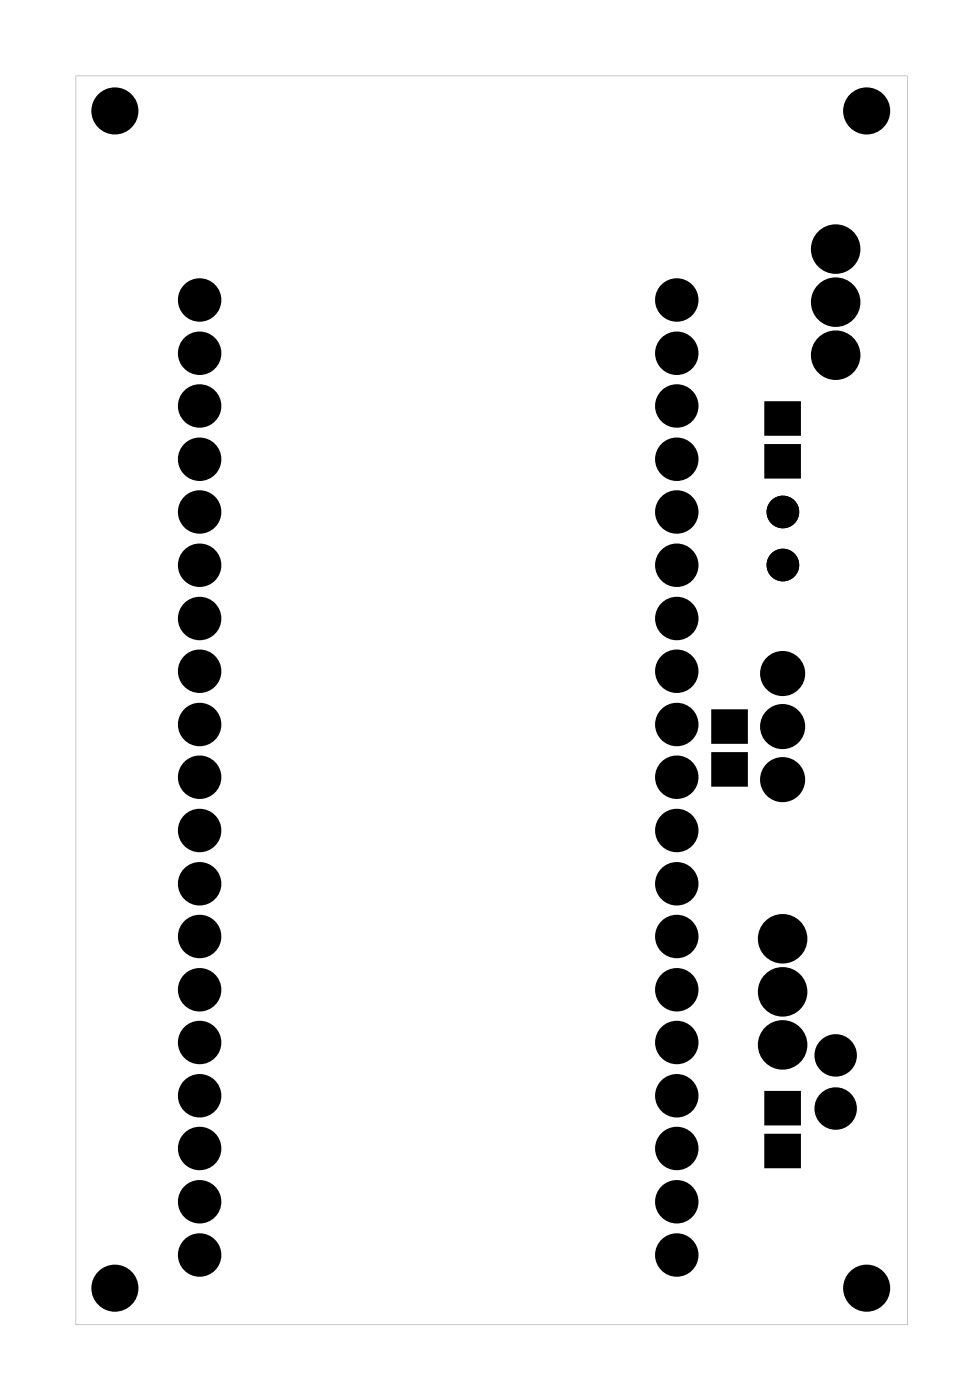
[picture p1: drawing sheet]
<svg xmlns="http://www.w3.org/2000/svg" width="47mm" height="67mm" viewBox="0 0 47 67" stroke-linecap="round" stroke-linejoin="round" font-family="sans-serif">
<g fill="#000">
<path d="M36.7 19.3h1.5v1.4h-1.5zM34.2 34.1h1.5v1.4h-1.5zM34.2 36.1h1.5v1.4h-1.5zM36.7 21.4h1.5v1.4h-1.5zM36.7 52.4h1.5v1.4h-1.5zM36.7 54.4h1.5v1.4h-1.5z"/>
<path d="M3.6 3.6v59.8h39.8v-59.8zM3.6 3.6h39.8v59.8h-39.8z"/>
</g>
<g fill="#000">
<circle cx="5.5" cy="5.3" r="1"/>
<circle cx="9.6" cy="19.4" r=".7"/>
<circle cx="9.6" cy="14.4" r=".7"/>
<circle cx="9.6" cy="16.9" r=".7"/>
<circle cx="32.4" cy="19.4" r=".7"/>
<circle cx="32.4" cy="14.4" r=".7"/>
<circle cx="32.4" cy="16.9" r=".7"/>
<circle cx="40" cy="11.9" r=".8"/>
<circle cx="40" cy="14.5" r=".8"/>
<circle cx="40" cy="17" r=".8"/>
<circle cx="41.5" cy="5.3" r="1"/>
<circle cx="9.6" cy="32.1" r=".7"/>
<circle cx="9.6" cy="22" r=".7"/>
<circle cx="9.6" cy="29.6" r=".7"/>
<circle cx="9.6" cy="37.2" r=".7"/>
<circle cx="9.6" cy="24.5" r=".7"/>
<circle cx="9.6" cy="34.7" r=".7"/>
<circle cx="9.6" cy="27.1" r=".7"/>
<circle cx="9.6" cy="39.8" r=".7"/>
<circle cx="32.4" cy="32.1" r=".7"/>
<circle cx="32.4" cy="22" r=".7"/>
<circle cx="32.4" cy="29.6" r=".7"/>
<circle cx="32.4" cy="37.2" r=".7"/>
<circle cx="32.4" cy="24.5" r=".7"/>
<circle cx="32.4" cy="34.7" r=".7"/>
<circle cx="32.4" cy="27.1" r=".7"/>
<circle cx="32.4" cy="39.8" r=".7"/>
<circle cx="37.5" cy="34.8" r=".7"/>
<circle cx="37.5" cy="32.2" r=".7"/>
<circle cx="37.5" cy="37.3" r=".7"/>
<circle cx="37.5" cy="24.5" r=".53"/>
<circle cx="37.5" cy="27.1" r=".53"/>
<circle cx="9.6" cy="49.9" r=".7"/>
<circle cx="9.6" cy="57.5" r=".7"/>
<circle cx="9.6" cy="47.4" r=".7"/>
<circle cx="9.6" cy="42.3" r=".7"/>
<circle cx="9.6" cy="55" r=".7"/>
<circle cx="9.6" cy="44.8" r=".7"/>
<circle cx="9.6" cy="52.5" r=".7"/>
<circle cx="32.4" cy="49.9" r=".7"/>
<circle cx="32.4" cy="47.4" r=".7"/>
<circle cx="32.4" cy="57.5" r=".7"/>
<circle cx="32.4" cy="42.3" r=".7"/>
<circle cx="32.4" cy="52.5" r=".7"/>
<circle cx="32.4" cy="44.8" r=".7"/>
<circle cx="32.4" cy="55" r=".7"/>
<circle cx="37.5" cy="44.9" r=".8"/>
<circle cx="37.5" cy="47.5" r=".8"/>
<circle cx="37.5" cy="50" r=".8"/>
<circle cx="40" cy="53.1" r=".64"/>
<circle cx="40" cy="50.5" r=".64"/>
<circle cx="5.5" cy="61.7" r="1"/>
<circle cx="9.6" cy="60.1" r=".7"/>
<circle cx="32.4" cy="60.1" r=".7"/>
<circle cx="41.5" cy="61.7" r="1"/>
</g>
<g fill="none" stroke="#000" stroke-width=".76" stroke-linecap="butt">
<circle cx="40" cy="17" r=".8"/>
<circle cx="40" cy="11.9" r=".8"/>
<circle cx="40" cy="14.5" r=".8"/>
<circle cx="37.5" cy="37.3" r=".7"/>
<circle cx="37.5" cy="32.2" r=".7"/>
<circle cx="37.5" cy="34.8" r=".7"/>
<circle cx="37.5" cy="50" r=".8"/>
<circle cx="37.5" cy="44.9" r=".8"/>
<circle cx="37.5" cy="47.5" r=".8"/>
<circle cx="40" cy="50.5" r=".64"/>
<circle cx="40" cy="53.1" r=".64"/>
</g>
<g fill="none" stroke="#000" stroke-width=".25">
<path d="M36.7 19.3h1.5v1.4h-1.5zM34.2 34.1h1.5v1.4h-1.5zM34.2 36.1h1.5v1.4h-1.5zM36.7 21.4h1.5v1.4h-1.5zM36.7 52.4h1.5v1.4h-1.5zM36.7 54.4h1.5v1.4h-1.5z"/>
<circle cx="5.5" cy="5.3" r="1"/>
<circle cx="41.5" cy="5.3" r="1"/>
<circle cx="5.5" cy="61.7" r="1"/>
<circle cx="41.5" cy="61.7" r="1"/>
</g>
<g fill="none" stroke="#000" stroke-width=".67" stroke-linecap="butt">
<circle cx="9.6" cy="14.4" r=".7"/>
<circle cx="9.6" cy="16.9" r=".7"/>
<circle cx="9.6" cy="19.4" r=".7"/>
<circle cx="32.4" cy="14.4" r=".7"/>
<circle cx="32.4" cy="16.9" r=".7"/>
<circle cx="32.4" cy="19.4" r=".7"/>
<circle cx="9.6" cy="39.8" r=".7"/>
<circle cx="9.6" cy="37.2" r=".7"/>
<circle cx="9.6" cy="34.7" r=".7"/>
<circle cx="9.6" cy="22" r=".7"/>
<circle cx="9.6" cy="32.1" r=".7"/>
<circle cx="9.6" cy="24.5" r=".7"/>
<circle cx="9.6" cy="27.1" r=".7"/>
<circle cx="9.6" cy="29.6" r=".7"/>
<circle cx="32.4" cy="34.7" r=".7"/>
<circle cx="32.4" cy="39.8" r=".7"/>
<circle cx="32.4" cy="37.2" r=".7"/>
<circle cx="32.4" cy="22" r=".7"/>
<circle cx="32.4" cy="27.1" r=".7"/>
<circle cx="32.4" cy="24.5" r=".7"/>
<circle cx="32.4" cy="32.1" r=".7"/>
<circle cx="32.4" cy="29.6" r=".7"/>
<circle cx="9.6" cy="44.8" r=".7"/>
<circle cx="9.6" cy="52.5" r=".7"/>
<circle cx="9.6" cy="42.3" r=".7"/>
<circle cx="9.6" cy="49.9" r=".7"/>
<circle cx="9.6" cy="47.4" r=".7"/>
<circle cx="9.6" cy="55" r=".7"/>
<circle cx="9.6" cy="57.5" r=".7"/>
<circle cx="32.4" cy="44.8" r=".7"/>
<circle cx="32.4" cy="49.9" r=".7"/>
<circle cx="32.4" cy="52.5" r=".7"/>
<circle cx="32.4" cy="42.3" r=".7"/>
<circle cx="32.4" cy="47.4" r=".7"/>
<circle cx="32.4" cy="55" r=".7"/>
<circle cx="32.4" cy="57.5" r=".7"/>
<circle cx="9.6" cy="60.1" r=".7"/>
<circle cx="32.4" cy="60.1" r=".7"/>
</g>
<g fill="none" stroke="#000" stroke-width=".51">
<circle cx="37.5" cy="24.5" r=".53"/>
<circle cx="37.5" cy="27.1" r=".53"/>
</g>
</svg>
